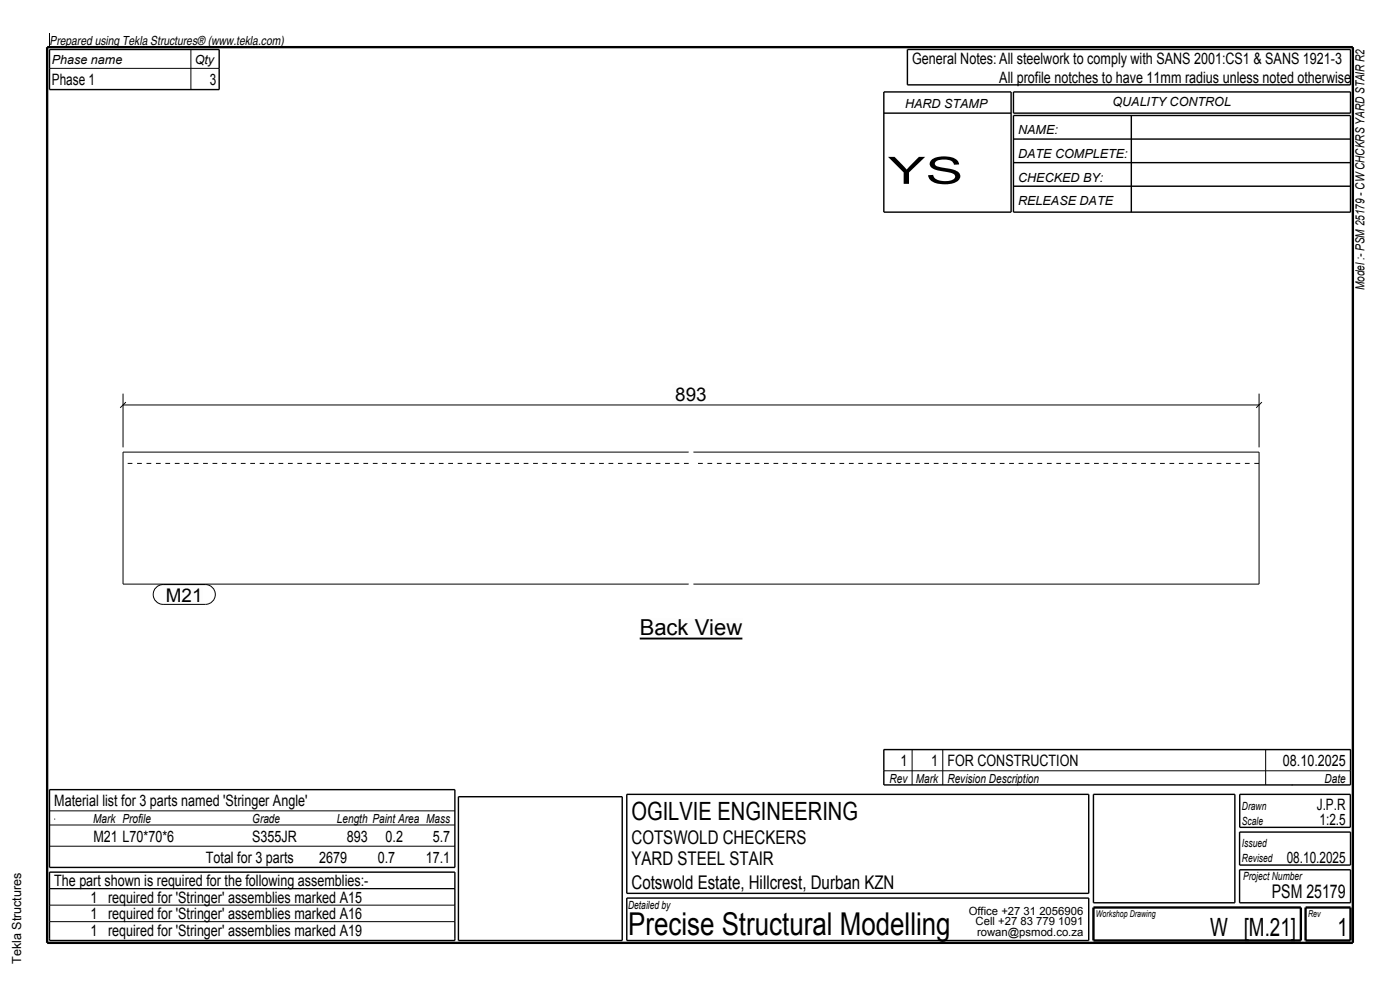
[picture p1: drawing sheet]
<svg xmlns="http://www.w3.org/2000/svg" width="297mm" height="210mm" viewBox="0 0 297 210" stroke-linecap="round" stroke-linejoin="round" font-family="sans-serif">
<defs><g id="words">
<text font-size="8" x="188.4" y="39">YS</text>
<text font-size="6.7" x="133.3" y="198.3">Precise Structural Modelling</text>
<g font-size="5.3">
<text x="134" y="174">OGILVIE ENGINEERING</text>
<text x="256.8" y="198.5">W [M.21]</text>
<text x="283.8" y="198.5">1</text>
</g>
<text font-size="4.7" x="135.7" y="134.7">Back View</text>
<g font-size="4">
<text x="143.3" y="85">893</text>
<text x="35.2" y="127.6">M21</text>
<text x="134" y="179">COTSWOLD CHECKERS</text>
<text x="134" y="183.5">YARD STEEL STAIR</text>
<text x="134" y="188.5">Cotswold Estate, Hillcrest, Durban KZN</text>
<text x="269.8" y="190.5">PSM 25179</text>
</g>
<g font-size="3.3">
<text x="193.5" y="13.5">General Notes: All steelwork to comply with SANS 2001:CS1 &amp; SANS 1921-3</text>
<text x="212" y="17.5">All profile notches to have 11mm radius unless noted otherwise</text>
<text x="11" y="18">Phase 1</text>
<text x="44.5" y="18">3</text>
<text x="191" y="162.5">1</text>
<text x="197.5" y="162.5">1 FOR CONSTRUCTION</text>
<text x="272.2" y="162.5">08.10.2025</text>
<text x="11.5" y="171">Material list for 3 parts named 'Stringer Angle'</text>
<text x="279.4" y="171.8">J.P.R</text>
<text x="19.8" y="178.5">M21 L70*70*6</text>
<text x="53.5" y="178.5">S355JR</text>
<text x="73.6" y="178.5">893</text>
<text x="81.8" y="178.5">0.2</text>
<text x="91.8" y="178.5">5.7</text>
<text x="279.9" y="175">1:2.5</text>
<text x="43.7" y="183">Total for 3 parts</text>
<text x="67.7" y="183">2679</text>
<text x="80.1" y="183">0.7</text>
<text x="90.3" y="183">17.1</text>
<text x="273" y="183">08.10.2025</text>
<text x="11.5" y="188">The part shown is required for the following assemblies:-</text>
<text x="19.2" y="191.5">1 required for 'Stringer' assemblies marked A15</text>
<text x="19.2" y="195">1 required for 'Stringer' assemblies marked A16</text>
<text x="19.2" y="198.5">1 required for 'Stringer' assemblies marked A19</text>
</g>
<g font-size="2.7">
<text x="10.5" y="9.5">Prepared using Tekla Structures® (www.tekla.com)</text>
<text x="11" y="13.5">Phase name</text>
<text x="41.3" y="13.5">Qty</text>
<text x="192" y="23">HARD STAMP</text>
<text x="236" y="22.5">QUALITY CONTROL</text>
<text x="216" y="28.5">NAME:</text>
<text x="216" y="33.5">DATE COMPLETE:</text>
<text x="216" y="38.5">CHECKED BY:</text>
<text x="216" y="43.5">RELEASE DATE</text>
<text x="289.5" y="61.5" transform="rotate(-90 289.5 61.5)">Model :- PSM 25179 - CW CHCKRS YARD STAIR R2</text>
<text x="188.7" y="166">Rev</text>
<text x="194.3" y="166">Mark</text>
<text x="201" y="166">Revision Description</text>
<text x="281" y="166">Date</text>
<text x="19.8" y="174.5">Mark Profile</text>
<text x="53.5" y="174.5">Grade</text>
<text x="71.5" y="174.5">Length Paint Area Mass</text>
<text x="4.5" y="204.5" transform="rotate(-90 4.5 204.5)">Tekla Structures</text>
</g>
<g font-size="2.4">
<text x="263.5" y="171.8">Drawn</text>
<text x="263.5" y="179.8">Issued</text>
<text x="263.5" y="175">Scale</text>
<text x="263.5" y="182.8">Revised</text>
<text x="263.7" y="186.8">Project Number</text>
<text x="133.3" y="192.8">Detailed by</text>
<text x="205.5" y="194">Office +27 31 2056906</text>
<text x="207" y="196.3">Cell +27 83 779 1091</text>
<text x="207.3" y="198.5">rowan@psmod.co.za</text>
</g>
<g font-size="2">
<text x="232.5" y="194.5">Workshop Drawing</text>
<text x="277.5" y="194.5">Rev</text>
</g>
</g></defs>
<path d="M10 10h277v190h-277z" fill="none" stroke="#000" stroke-width=".5"/>
<path d="M135.7 135.5h21.8" fill="none" stroke="#000" stroke-width=".4"/>
<path d="M135.7 131.2h21.8v3.5h-21.8z" fill-rule="evenodd" fill="#fefefb"/>
<path d="M146.1 98.3h-120M267.1 98.3h-120" fill="none" stroke="#000" stroke-width=".21" stroke-dasharray="1 1 1 1" stroke-linecap="butt"/>
<g fill="none" stroke="#000" stroke-width=".21">
<path d="M10.5 7v3M10.5 14.5h36M40.5 10.5v8.5M26.1 83.5v11.4M26.1 85.9h241M26.7 85.3l-1.2 1.2M146.1 95.9h-120v28h120M147.1 95.9h120v28h-120M267.1 83.5v11.4M267.7 85.3l-1.2 1.2M187.5 159h99M193.5 159v7.5"/>
<path d="M200 159v7.5M268.5 159v7.5M10.5 172h86M10.5 179.5h86M10.5 175h86M11.5 173.8h.1M187.5 163.5h99M274 166.5h.1M10.5 188.5h86M10.5 192h86M10.5 195.5h86"/>
</g>
<g fill="none" stroke="#000" stroke-width=".3">
<path d="M10.5 10.5h36v8.5h-36zM187.5 19.5h27v25.5h-27zM192.5 10.5h94v7.5h-94zM215 19.5h71.5v4.5h-71.5zM187.5 24h27M215 24.5h71.5v20.5h-71.5zM215 29.5h71.5M215 34.5h71.5M215 39.5h71.5M240 24.5v20.5M187.5 159h99v7.5h-99zM10.5 167.5h86v16.5h-86z"/>
<path d="M97.3 169h34.7v30.5h-34.7zM133 168.5h98v21h-98zM232 168.5h30v23h-30zM263 176.5h23.5v7h-23.5zM263 168.5h23.5v7h-23.5zM10.5 185h86v14.5h-86zM133 190.5h98v9h-98zM263 184.5h23.5v7h-23.5z"/>
</g>
<path d="M232 192.5h44v7h-44zM277 192.5h9.5v7h-9.5z" fill="none" stroke="#000" stroke-width=".5"/>
<g fill="#fefefb">
<path d="M142.7 81.4h7.8v4.2h-7.8z" fill-rule="evenodd"/>
<path d="M35.2 124.6h7.8v3h-7.8z" fill-rule="evenodd"/>
<path d="M35.2 124.6h7.8v3h-7.8z" fill-rule="evenodd"/>
</g>
<path d="M33.1 124.6l.9-.5 .6-.1h9a2.1 2.1 0 0 1 2.1 2.1 2.1 2.1 0 0 1-2.1 2.1h-9a2.1 2.1 0 0 1-1.9-1.3 2.1 2.1 0 0 1 .4-2.3z" fill="none" stroke="#000" stroke-width=".21"/>
<use href="#words"/>
</svg>
